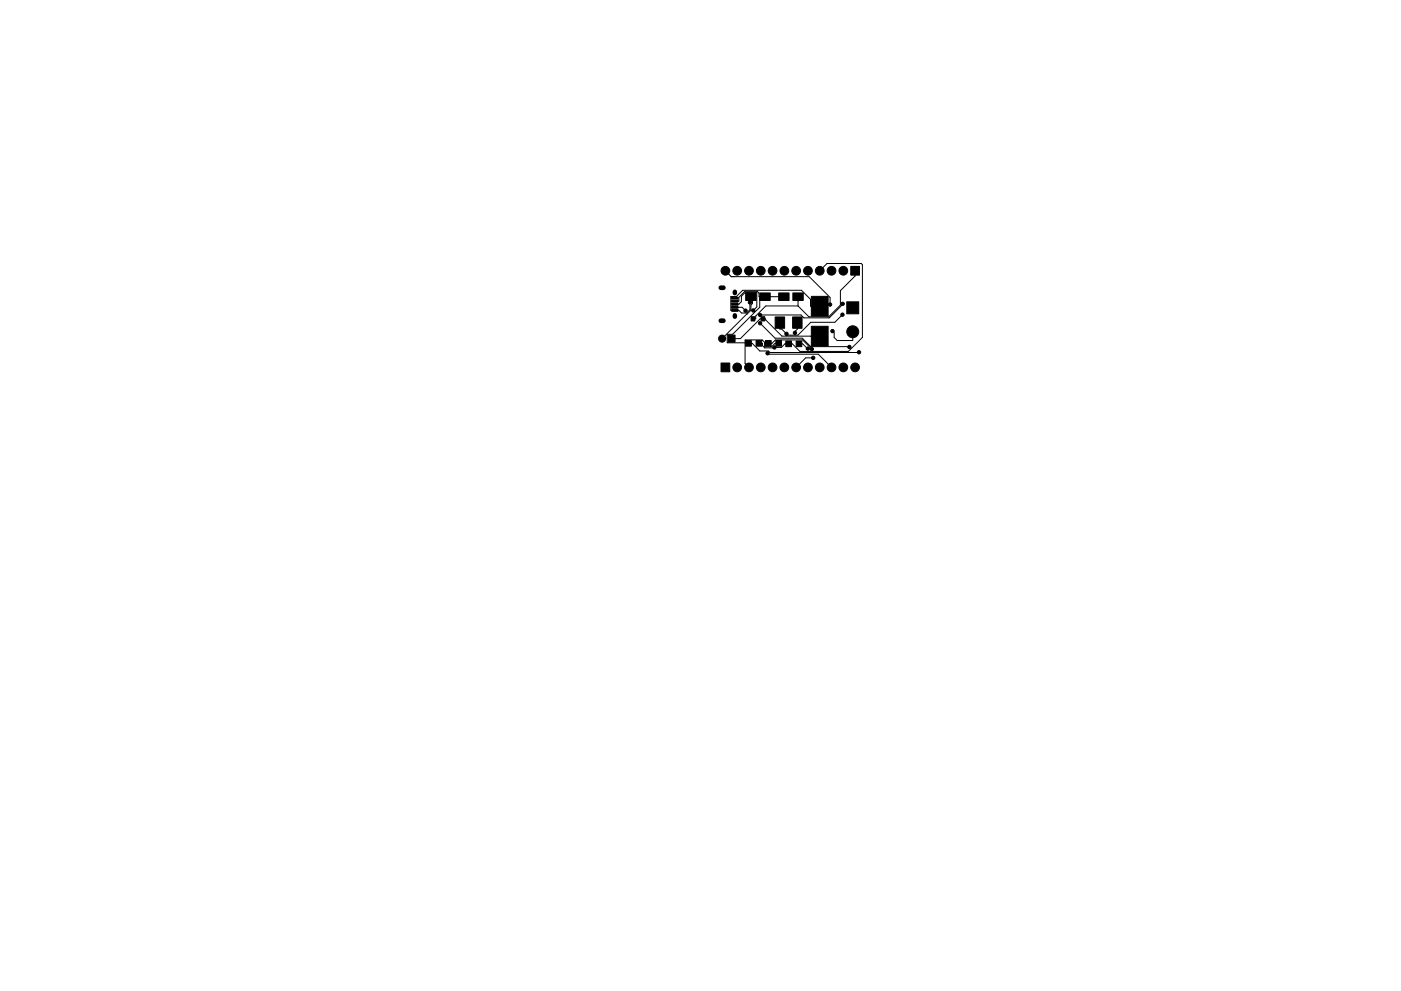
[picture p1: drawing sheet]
<svg xmlns="http://www.w3.org/2000/svg" width="297mm" height="210mm" viewBox="0 0 297 210" stroke-linecap="round" stroke-linejoin="round" font-family="sans-serif">
<g fill="#000" stroke="#000" stroke-width=".21">
<path d="M180.4 56.5h1.8v1.9h-1.8zM152.9 77h1.8v1.9h-1.8zM155.1 65.6h1.4v.4h-1.4zM155.1 65h1.4v.4h-1.4zM155.1 64.3h1.4v.4h-1.4zM155.1 63.7h1.4v.4h-1.4zM155.1 63h1.4v.4h-1.4zM154.3 71.1h1.6v1.5h-1.6zM159.3 67.2h.7v.9h-.7zM158.1 72.2h1.2v1.2h-1.2zM158.1 62.1h2.2v1.6h-2.2zM161.3 67.2h.9v.9h-.9z"/>
<path d="M160.3 72.2h1.2v1.2h-1.2zM162.3 72.2h1.2v1.2h-1.2zM161.1 62.1h2.2v1.6h-2.2zM164.5 72.2h1.2v1.2h-1.2zM165.1 62.1h2.2v1.6h-2.2zM164.3 67.2h2v2.4h-2zM166.6 72.3h1.2v1.2h-1.2zM168.1 62.1h2.2v1.6h-2.2zM168.8 72.3h1.2v1.2h-1.2zM168 67.2h2v2.4h-2zM172 69.2h3.6v4.2h-3.6zM172 62.9h3.6v4.2h-3.6z"/>
<path d="M179.5 64h2.6v2.6h-2.6z"/>
<circle cx="153.8" cy="57.4" r=".92"/>
<circle cx="156.3" cy="57.4" r=".92"/>
<circle cx="158.8" cy="57.4" r=".92"/>
<circle cx="161.3" cy="57.4" r=".92"/>
<circle cx="163.8" cy="57.4" r=".92"/>
<circle cx="166.3" cy="57.4" r=".92"/>
<circle cx="168.8" cy="57.4" r=".92"/>
<circle cx="171.3" cy="57.4" r=".92"/>
<circle cx="173.8" cy="57.4" r=".92"/>
<circle cx="176.3" cy="57.4" r=".92"/>
<circle cx="178.8" cy="57.4" r=".92"/>
<circle cx="153.1" cy="71.8" r=".75"/>
<circle cx="156.3" cy="77.9" r=".92"/>
<circle cx="158.1" cy="65.9" r=".36"/>
<circle cx="158.8" cy="77.9" r=".92"/>
<circle cx="159" cy="64.1" r=".36"/>
<circle cx="159.7" cy="65.9" r=".36"/>
<circle cx="161.2" cy="66.8" r=".36"/>
<circle cx="161.2" cy="68.6" r=".36"/>
<circle cx="161.3" cy="77.9" r=".92"/>
<circle cx="162.7" cy="75" r=".36"/>
<circle cx="163.8" cy="77.9" r=".92"/>
<circle cx="164.2" cy="73.7" r=".36"/>
<circle cx="166.3" cy="77.9" r=".92"/>
<circle cx="166.7" cy="70.8" r=".36"/>
<circle cx="168.5" cy="70.6" r=".36"/>
<circle cx="168.8" cy="77.9" r=".92"/>
<circle cx="171.3" cy="74" r=".36"/>
<circle cx="171.3" cy="77.9" r=".92"/>
<circle cx="172.1" cy="74.1" r=".36"/>
<circle cx="172.4" cy="75.9" r=".36"/>
<circle cx="173.8" cy="77.9" r=".92"/>
<circle cx="176" cy="64.6" r=".36"/>
<circle cx="176.3" cy="77.9" r=".92"/>
<circle cx="176.5" cy="70.2" r=".36"/>
<circle cx="178.6" cy="66.8" r=".36"/>
<circle cx="178.7" cy="64.5" r=".36"/>
<circle cx="178.8" cy="77.9" r=".92"/>
<circle cx="180.1" cy="73.6" r=".36"/>
<circle cx="180.8" cy="70.4" r="1.27"/>
<circle cx="181.3" cy="77.9" r=".92"/>
<circle cx="182.1" cy="74.7" r=".36"/>
</g>
<path d="M155.8 61.9v.3M155.8 66.9v.3" fill="none" stroke="#000" stroke-width=".95"/>
<path d="M152.8 68h.6M152.8 61h.6" fill="none" stroke="#000" stroke-width="1"/>
<g fill="none" stroke="#000" stroke-width=".21">
<path d="M155.7 58.7h15.9l4.4 4.4v1.5M173.8 57.4l1.5-1.5h7.3l.2 .2v15.5l-2.9 3h-10.3l-1.6-1.7h-1.6l-.7 .8-3.6 .1-.4-.4v-.6h-.8M181.3 57.4v1.2l-3.1 3.1v3l-2.5 2.5h-4.2l-2.3-2.3M155.8 65.2h1.6l.7 .7M155.8 64.5h.9l.5-.5v-1.2l.8-.8h2.4l.1 3.1-.8 .8M158.7 72.8h.8l1.6 1.7h1.8l.4 .3 18.8-.1M159 64.1v1.6l-.7 .7h-1.1l-.5-.6h-1.8v-2.8l1.2-.1 1.4-1.3h12.4l1.9 1.9v1.5h2M159.2 62.9l.3 .4v1.1l-.3 .3v1.1l-6.1 6M161.1 62.9v2.3l-5.8 5.7h-1l-.1 .2v1.6h3.8M161.2 68.6l3.1 3.2h5.8l1.8 1.7 8.2 .1M162.7 75l.2 .1h10.6l2.8 2.8M162.9 72.8h.8l.7-.7h5.8l1.9 2"/>
<path d="M165.1 72.8h-.8l-.7 .8h-1.4l-.1-1-.5-.5h-3.6v5l.8 .8M166.2 62.9h-5.3v-.7l-.4-.4h-2.6l-1.2 1.3v.8h-.9M169 68.4v1.4l-.5 .5v.3M169.2 62.9v2M169.2 64.9h-6.8l-2.2 2.1v.6h-.6M169.4 72.9h.8l1.1 1.1M172.4 75.9h-1.6l-2 2M173.8 71.3h-8l-3.5-3.4v-.3h-1.1l-4.2 4.2h-1.9M176.5 70.2l.4 .4v1l.6 .6h3.2l.1-1.8M178.6 66.8l-1.6 1.6h-5.1l-2.7 2.7h-2.2l-1.3-1.3h-.4v-1.4M178.7 64.5l-2.9 2.9h-5.4l-.6-.6h-8.6"/>
</g>
<path d="M153.8 57.4l1.2 1.3h.7" fill="none" stroke="#000" stroke-width=".25"/>
</svg>
